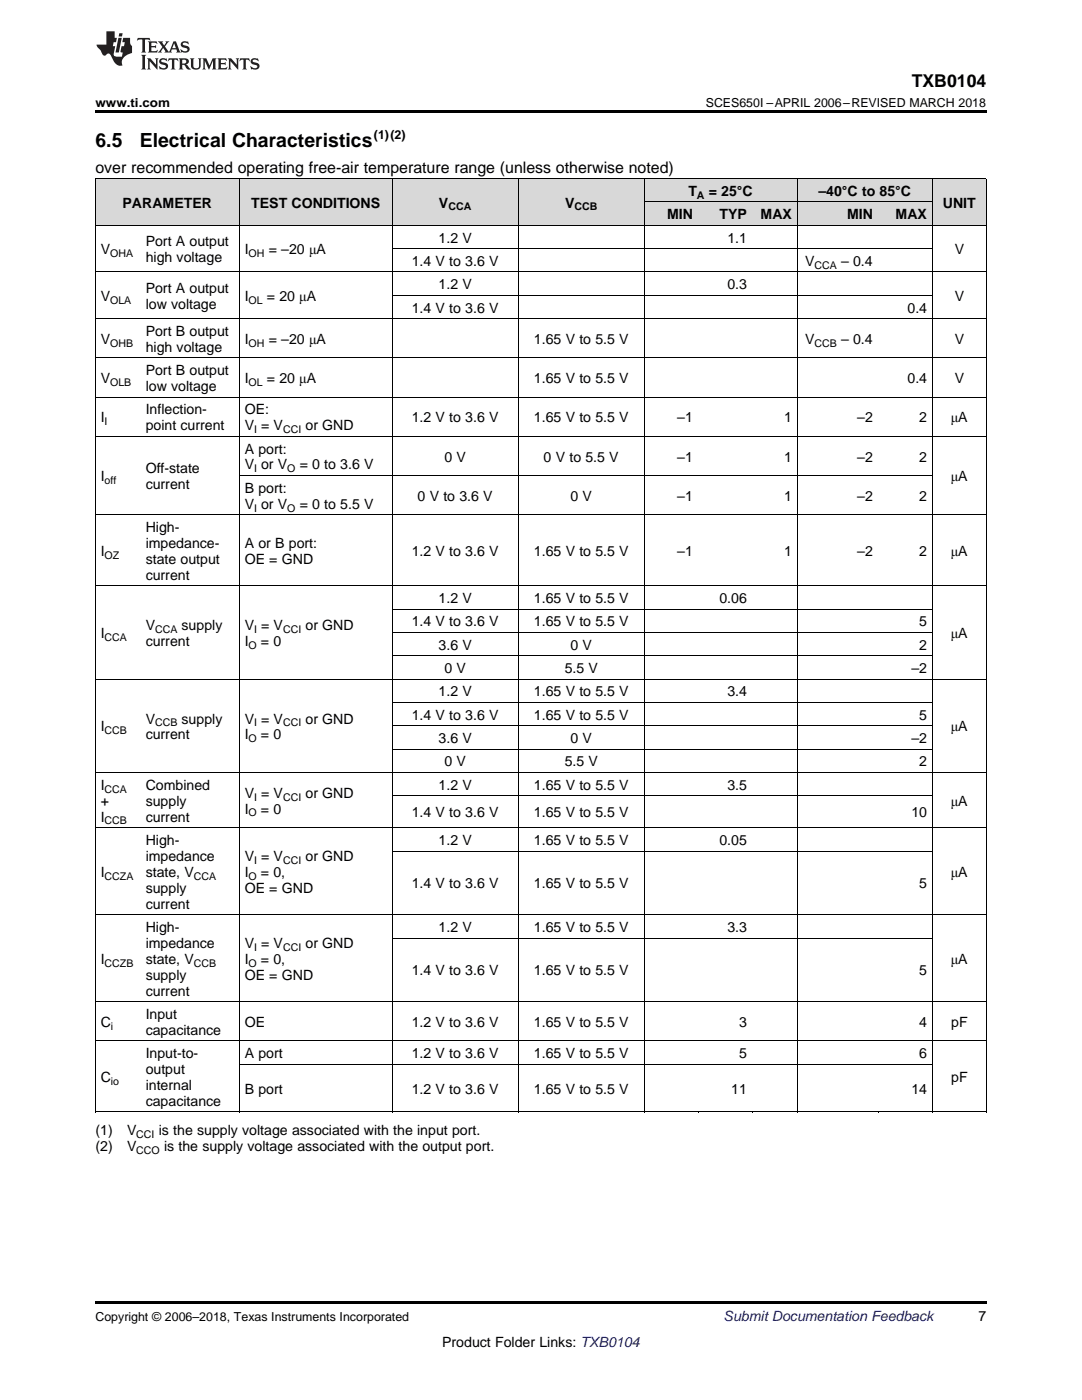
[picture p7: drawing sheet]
<svg xmlns="http://www.w3.org/2000/svg" width="216mm" height="279mm" viewBox="0 0 216 279" stroke-linecap="round" stroke-linejoin="round" font-family="sans-serif">
<defs><g id="words">
<g font-size="3.9">
<text x="19" y="29.3">6.5</text>
<text x="27.9" y="29.3">Electrical Characteristics</text>
</g>
<text font-size="3.5" x="181.9" y="17.3">TXB0104</text>
<text font-size="3.2" x="19" y="34.4">over recommended operating free-air temperature range (unless otherwise noted)</text>
<g font-size="2.8">
<text x="24.4" y="41.4">PARAMETER</text>
<text x="50.1" y="41.4">TEST CONDITIONS</text>
<text x="87.6" y="41.4">V</text>
<text x="112.7" y="41.4">V</text>
<text x="137.4" y="39.1">T</text>
<text x="141.4" y="39.1">= 25°C</text>
<text x="163.3" y="39.1">–40°C to</text>
<text x="175.5" y="39.1">85°C</text>
<text x="188.1" y="41.4">UNIT</text>
<text x="133.1" y="43.7">MIN</text>
<text x="143.5" y="43.7">TYP</text>
<text x="151.8" y="43.7">MAX</text>
<text x="169" y="43.7">MIN</text>
<text x="178.7" y="43.7">MAX</text>
<text x="20.1" y="50.7">V</text>
<text x="29.1" y="49.1">Port A output</text>
<text x="29.1" y="52.3">high voltage</text>
<text x="48.8" y="50.7">I</text>
<text x="53.6" y="50.7">= –20 μA</text>
<text x="82.2" y="53.1">1.4 V to 3.6 V</text>
<text x="87.5" y="48.4">1.2 V</text>
<text x="145.1" y="48.4">1.1</text>
<text x="160.7" y="53.1">V</text>
<text x="167.8" y="53.1">– 0.4</text>
<text x="190.5" y="50.7">V</text>
<text x="29.1" y="58.5">Port A output</text>
<text x="87.5" y="57.7">1.2 V</text>
<text x="145.1" y="57.7">0.3</text>
<text x="20.1" y="60">V</text>
<text x="29.1" y="61.6">low voltage</text>
<text x="48.8" y="60">I</text>
<text x="53.3" y="60">= 20 μA</text>
<text x="82.2" y="62.4">1.4 V to 3.6 V</text>
<text x="181.1" y="62.4">0.4</text>
<text x="190.5" y="60">V</text>
<text x="20.1" y="68.6">V</text>
<text x="29.1" y="67">Port B output</text>
<text x="29.1" y="70.2">high voltage</text>
<text x="48.8" y="68.6">I</text>
<text x="53.6" y="68.6">= –20 μA</text>
<text x="106.5" y="68.6">1.65 V to 5.5 V</text>
<text x="160.7" y="68.6">V</text>
<text x="167.8" y="68.6">– 0.4</text>
<text x="190.5" y="68.6">V</text>
<text x="20.1" y="76.4">V</text>
<text x="29.1" y="74.9">Port B output</text>
<text x="48.8" y="76.4">I</text>
<text x="53.3" y="76.4">= 20 μA</text>
<text x="106.5" y="76.4">1.65 V to 5.5 V</text>
<text x="181.1" y="76.4">0.4</text>
<text x="190.5" y="76.4">V</text>
<text x="29.1" y="78">low voltage</text>
<text x="29.1" y="82.7">Inflection-</text>
<text x="48.8" y="82.7">OE:</text>
<text x="20.1" y="84.3">I</text>
<text x="29.1" y="85.9">point current</text>
<text x="48.8" y="85.9">V = V</text>
<text x="61" y="85.9">or GND</text>
<text x="82.2" y="84.3">1.2 V to 3.6 V</text>
<text x="106.5" y="84.3">1.65 V to 5.5 V</text>
<text x="135.1" y="84.3">–1</text>
<text x="156.5" y="84.3">1</text>
<text x="171.1" y="84.3">–2</text>
<text x="183.4" y="84.3">2</text>
<text x="189.7" y="84.3">μA</text>
<text x="29.1" y="94.4">Off-state</text>
<text x="48.8" y="90.5">A port:</text>
<text x="48.8" y="93.7">V or V</text>
<text x="59.8" y="93.7">= 0 to 3.6 V</text>
<text x="88.7" y="92.1">0 V</text>
<text x="108.5" y="92.1">0 V to 5.5 V</text>
<text x="135.1" y="92.1">–1</text>
<text x="156.5" y="92.1">1</text>
<text x="171.1" y="92.1">–2</text>
<text x="183.4" y="92.1">2</text>
<text x="20.1" y="96">I</text>
<text x="29.1" y="97.6">current</text>
<text x="48.8" y="98.4">B port:</text>
<text x="48.8" y="101.5">V or V</text>
<text x="59.8" y="101.5">= 0 to 5.5 V</text>
<text x="83.3" y="99.9">0 V to 3.6 V</text>
<text x="113.8" y="99.9">0 V</text>
<text x="135.1" y="99.9">–1</text>
<text x="156.5" y="99.9">1</text>
<text x="171.1" y="99.9">–2</text>
<text x="183.4" y="99.9">2</text>
<text x="189.7" y="96">μA</text>
<text x="29.1" y="106.2">High-</text>
<text x="20.1" y="110.9">I</text>
<text x="29.1" y="109.4">impedance-</text>
<text x="29.1" y="112.5">state output</text>
<text x="48.8" y="109.4">A or B port:</text>
<text x="48.8" y="112.5">OE = GND</text>
<text x="82.2" y="110.9">1.2 V to 3.6 V</text>
<text x="106.5" y="110.9">1.65 V to 5.5 V</text>
<text x="135.1" y="110.9">–1</text>
<text x="156.5" y="110.9">1</text>
<text x="171.1" y="110.9">–2</text>
<text x="183.4" y="110.9">2</text>
<text x="189.7" y="110.9">μA</text>
<text x="29.1" y="115.7">current</text>
<text x="29.1" y="125.8">V</text>
<text x="36.2" y="125.8">supply</text>
<text x="48.8" y="125.8">V = V</text>
<text x="61" y="125.8">or GND</text>
<text x="82.2" y="125">1.4 V to 3.6 V</text>
<text x="87.5" y="120.4">1.2 V</text>
<text x="106.5" y="120.4">1.65 V to 5.5 V</text>
<text x="106.5" y="125">1.65 V to 5.5 V</text>
<text x="143.5" y="120.4">0.06</text>
<text x="183.4" y="125">5</text>
<text x="20.1" y="127.4">I</text>
<text x="29.1" y="128.9">current</text>
<text x="48.8" y="128.9">I</text>
<text x="52.1" y="128.9">= 0</text>
<text x="87.5" y="129.7">3.6 V</text>
<text x="113.8" y="129.7">0 V</text>
<text x="183.4" y="129.7">2</text>
<text x="189.7" y="127.4">μA</text>
<text x="88.7" y="134.3">0 V</text>
<text x="112.7" y="134.3">5.5 V</text>
<text x="181.9" y="134.3">–2</text>
<text x="82.2" y="143.7">1.4 V to 3.6 V</text>
<text x="87.5" y="139">1.2 V</text>
<text x="106.5" y="139">1.65 V to 5.5 V</text>
<text x="106.5" y="143.7">1.65 V to 5.5 V</text>
<text x="145.1" y="139">3.4</text>
<text x="183.4" y="143.7">5</text>
<text x="20.1" y="146">I</text>
<text x="29.1" y="144.4">V</text>
<text x="29.1" y="147.6">current</text>
<text x="36.2" y="144.4">supply</text>
<text x="48.8" y="144.4">V = V</text>
<text x="48.8" y="147.6">I</text>
<text x="52.1" y="147.6">= 0</text>
<text x="61" y="144.4">or GND</text>
<text x="87.5" y="148.3">3.6 V</text>
<text x="113.8" y="148.3">0 V</text>
<text x="181.9" y="148.3">–2</text>
<text x="189.7" y="146">μA</text>
<text x="88.7" y="153">0 V</text>
<text x="112.7" y="153">5.5 V</text>
<text x="183.4" y="153">2</text>
<text x="20.1" y="157.6">I</text>
<text x="20.1" y="160.8">+</text>
<text x="29.1" y="157.6">Combined</text>
<text x="29.1" y="160.8">supply</text>
<text x="48.8" y="159.2">V = V</text>
<text x="61" y="159.2">or GND</text>
<text x="87.5" y="157.6">1.2 V</text>
<text x="106.5" y="157.6">1.65 V to 5.5 V</text>
<text x="145.1" y="157.6">3.5</text>
<text x="189.7" y="160.8">μA</text>
<text x="20.1" y="164">I</text>
<text x="29.1" y="164">current</text>
<text x="48.8" y="162.4">I</text>
<text x="52.1" y="162.4">= 0</text>
<text x="82.2" y="163.1">1.4 V to 3.6 V</text>
<text x="106.5" y="163.1">1.65 V to 5.5 V</text>
<text x="181.9" y="163.1">10</text>
<text x="29.1" y="168.6">High-</text>
<text x="29.1" y="171.8">impedance</text>
<text x="48.8" y="171.8">V = V</text>
<text x="61" y="171.8">or GND</text>
<text x="87.5" y="168.6">1.2 V</text>
<text x="106.5" y="168.6">1.65 V to 5.5 V</text>
<text x="143.5" y="168.6">0.05</text>
<text x="20.1" y="175">I</text>
<text x="29.1" y="175">state, V</text>
<text x="29.1" y="178.2">supply</text>
<text x="48.8" y="175">I</text>
<text x="48.8" y="178.2">OE = GND</text>
<text x="52.1" y="175">= 0,</text>
<text x="82.2" y="177.3">1.4 V to 3.6 V</text>
<text x="106.5" y="177.3">1.65 V to 5.5 V</text>
<text x="183.4" y="177.3">5</text>
<text x="189.7" y="175">μA</text>
<text x="29.1" y="181.3">current</text>
<text x="29.1" y="186">High-</text>
<text x="87.5" y="186">1.2 V</text>
<text x="106.5" y="186">1.65 V to 5.5 V</text>
<text x="145.1" y="186">3.3</text>
<text x="29.1" y="189.2">impedance</text>
<text x="48.8" y="189.2">V = V</text>
<text x="61" y="189.2">or GND</text>
<text x="20.1" y="192.3">I</text>
<text x="29.1" y="192.3">state, V</text>
<text x="29.1" y="195.5">supply</text>
<text x="48.8" y="192.3">I</text>
<text x="48.8" y="195.5">OE = GND</text>
<text x="52.1" y="192.3">= 0,</text>
<text x="82.2" y="194.7">1.4 V to 3.6 V</text>
<text x="106.5" y="194.7">1.65 V to 5.5 V</text>
<text x="183.4" y="194.7">5</text>
<text x="189.7" y="192.3">μA</text>
<text x="29.1" y="198.7">current</text>
<text x="29.1" y="203.3">Input</text>
<text x="20.1" y="204.9">C</text>
<text x="29.1" y="206.5">capacitance</text>
<text x="48.8" y="204.9">OE</text>
<text x="82.2" y="204.9">1.2 V to 3.6 V</text>
<text x="106.5" y="204.9">1.65 V to 5.5 V</text>
<text x="147.5" y="204.9">3</text>
<text x="183.4" y="204.9">4</text>
<text x="189.8" y="204.9">pF</text>
<text x="20.1" y="215.9">C</text>
<text x="29.1" y="211.2">Input-to-</text>
<text x="29.1" y="214.3">output</text>
<text x="48.8" y="211.2">A port</text>
<text x="82.2" y="211.2">1.2 V to 3.6 V</text>
<text x="106.5" y="211.2">1.65 V to 5.5 V</text>
<text x="147.5" y="211.2">5</text>
<text x="183.4" y="211.2">6</text>
<text x="189.8" y="215.9">pF</text>
<text x="29.1" y="217.5">internal</text>
<text x="29.1" y="220.7">capacitance</text>
<text x="48.8" y="218.3">B port</text>
<text x="82.2" y="218.3">1.2 V to 3.6 V</text>
<text x="106.5" y="218.3">1.65 V to 5.5 V</text>
<text x="145.9" y="218.3">11</text>
<text x="181.9" y="218.3">14</text>
<text x="19" y="226.6">(1)</text>
<text x="25.4" y="226.6">V</text>
<text x="31.7" y="226.6">is the supply voltage associated with the input port.</text>
<text x="19" y="229.7">(2)</text>
<text x="25.4" y="229.7">V</text>
<text x="32.7" y="229.7">is the supply voltage associated with the output port.</text>
<text x="195.3" y="263.6">7</text>
<text x="88.2" y="268.9">Product Folder Links: TXB0104</text>
</g>
<text font-size="2.8" fill="#0000c8" x="144.4" y="263.6">Submit Documentation Feedback</text>
<g font-size="2.5">
<text x="19" y="21.4">www.ti.com</text>
<text x="140.8" y="21.4">SCES650I –APRIL 2006–REVISED MARCH 2018</text>
<text x="74.6" y="27.7">(1)(2)</text>
<text x="19" y="263.6">Copyright © 2006–2018, Texas Instruments Incorporated</text>
</g>
<g font-size="2.1">
<text x="89.5" y="42">CCA</text>
<text x="114.6" y="42">CCB</text>
<text x="139.1" y="39.7">A</text>
<text x="22" y="51.3">OHA</text>
<text x="49.6" y="51.3">OH</text>
<text x="162.5" y="53.6">CCA</text>
<text x="22" y="60.6">OLA</text>
<text x="49.6" y="60.6">OL</text>
<text x="22" y="69.2">OHB</text>
<text x="49.6" y="69.2">OH</text>
<text x="162.5" y="69.2">CCB</text>
<text x="22" y="77">OLB</text>
<text x="49.6" y="77">OL</text>
<text x="20.9" y="84.8">I</text>
<text x="50.7" y="86.4">I</text>
<text x="56.5" y="86.4">CCI</text>
<text x="50.7" y="94.3">I</text>
<text x="57.3" y="94.3">O</text>
<text x="20.9" y="96.6">off</text>
<text x="50.7" y="102.1">I</text>
<text x="57.3" y="102.1">O</text>
<text x="20.9" y="111.5">OZ</text>
<text x="20.9" y="127.9">CCA</text>
<text x="30.9" y="126.3">CCA</text>
<text x="49.6" y="129.5">O</text>
<text x="50.7" y="126.3">I</text>
<text x="56.5" y="126.3">CCI</text>
<text x="20.9" y="146.5">CCB</text>
<text x="30.9" y="145">CCB</text>
<text x="49.6" y="148.1">O</text>
<text x="50.7" y="145">I</text>
<text x="56.5" y="145">CCI</text>
<text x="20.9" y="158.2">CCA</text>
<text x="50.7" y="159.8">I</text>
<text x="56.5" y="159.8">CCI</text>
<text x="20.9" y="164.5">CCB</text>
<text x="49.6" y="162.9">O</text>
<text x="50.7" y="172.4">I</text>
<text x="56.5" y="172.4">CCI</text>
<text x="20.9" y="175.5">CCZA</text>
<text x="38.7" y="175.5">CCA</text>
<text x="49.6" y="175.5">O</text>
<text x="50.7" y="189.7">I</text>
<text x="56.5" y="189.7">CCI</text>
<text x="20.9" y="192.9">CCZB</text>
<text x="38.7" y="192.9">CCB</text>
<text x="49.6" y="192.9">O</text>
<text x="22.1" y="205.5">i</text>
<text x="22.1" y="216.5">io</text>
<text x="27.2" y="227.1">CCI</text>
<text x="27.2" y="230.3">CCO</text>
</g>
</g></defs>
<g fill="#d8d8d8">
<path d="M19 35.7h9v9.3h-9z"/>
<path d="M28 35.7h19.8v9.3h-19.8z"/>
<path d="M47.8 35.7h30.5v9.3h-30.5z"/>
<path d="M78.3 35.7h25.1v9.3h-25.1z"/>
<path d="M103.4 35.7h25.2v9.3h-25.2z"/>
<path d="M186.1 35.7h10.7v9.3h-10.7z"/>
<path d="M128.6 40.4h10.7v4.6h-10.7z"/>
<path d="M139.3 40.4h10.8v4.6h-10.8z"/>
<path d="M150.1 40.4h9v4.6h-9z"/>
<path d="M159.1 40.4h16.2v4.6h-16.2z"/>
<path d="M175.3 40.4h10.8v4.6h-10.8z"/>
<path d="M128.6 35.7h10.7v4.7h-10.7z"/>
<path d="M139.3 35.7h10.8v4.7h-10.8z"/>
<path d="M150.1 35.7h9v4.7h-9z"/>
<path d="M159.1 35.7h16.2v4.7h-16.2z"/>
<path d="M175.3 35.7h10.8v4.7h-10.8z"/>
</g>
<g fill="#000">
<path d="M19 22h177.8v.5h-177.8zM19 221.9l.2 .1zM47.7 221.9l.1 .1zM78.2 221.9l.1 .1zM103.3 221.9l.1 .1zM128.5 221.9l.1 .1zM139.2 221.9l.1 .1zM150 221.9l.1 .1zM159 221.9l.1 .1zM175.2 221.9l.1 .1zM185.9 221.9l.2 .1zM196.7 221.9l.1 .1z"/>
<path d="M19 259.7h177.8v.5h-177.8z"/>
</g>
<g fill="none" stroke="#000" stroke-width=".2">
<path d="M19 35.6h177.8M19.1 35.7v186.3M47.7 35.7v186.3M78.2 35.7v186.3M103.4 35.7v186.3M128.5 35.7v186.3M159 35.7v186.3M186 35.7v186.3M196.8 35.7v186.3M19 54.3h177.8M19 45h177.8M78.3 58.9h107.8"/>
<path d="M78.3 49.6h107.8M128.6 40.3h57.4M19 79.3h177.8M19 71.4h177.8M19 63.6h177.8M19 87.1h177.8M47.8 94.9h138.3M19 116.9h177.8M19 102.7h177.8M19 135.6h177.8M78.3 130.9h107.8M78.3 126.2h107.8"/>
<path d="M78.3 121.6h107.8M19 154.2h177.8M78.3 158.8h107.8M78.3 149.5h107.8M78.3 144.9h107.8M78.3 140.2h107.8M19 165.2h177.8M78.3 169.8h107.8M19 199.9h177.8M19 182.5h177.8M78.3 187.2h107.8M19 207.7h177.8"/>
<path d="M47.8 212.4h138.3M19 221.9h177.8"/>
</g>
<g fill="#231f20">
<path d="M27.5 7.6l-.1 .5 .4-.2h.6v.1v2.1l-.2 .4h1l-.3-.4v-2.1l.1-.1h.5l.5 .2-.2-.5zM29.5 8.3l.2 .3v1.5l-.2 .4h1.8l.2-.6a1.04 1.04 0 0 1-1.3 .2v-.7h.6l.3 .2v-.6l-.3 .2h-.6v-.6l.8-.1 .4 .3-.2-.5zM31.5 8.3l.9 1.1-.9 1.1h.8l-.2-.2 .5-.7 .4 .7-.2 .2h1.5l-.1-.2 .1-.4h.9l.1 .4-.2 .2h1l-.3-.3-.7-1.9h-.5l-.9 2-.8-1 .9-1h-.8l.1 .3-.3 .5-.4-.6 .2-.2zM34.7 8.6l.4 1h-.7zM36.3 8.4a.63 .63 0 0 0-.2 .7 .63 .63 0 0 0 .6 .4l.6 .2 .1 .2a.75 .75 0 0 1-.7 .4 .75 .75 0 0 1-.6-.5l.1 .7 .1-.1a1.11 1.11 0 0 0 1.5-.6 1.13 1.13 0 0 0-1.2-.8l-.1-.4a1.04 1.04 0 0 1 1.2 .2l-.2-.5-.1 .1-.5-.2zM28.2 10.9l.2 .4v2.2l-.2 .4h1l-.3-.4v-2.2l.3-.4zM29.3 11.6l.3 .4v1.5l-.3 .4h.8l-.2-.4v-1.3l1.5 1.7v-1.9l.2-.4h-.7l.2 .4v.9l-1.1-1.3zM32 11.8a.62 .62 0 0 0-.2 .7 .62 .62 0 0 0 .6 .4l.6 .1 .1 .3a.76 .76 0 0 1-.7 .3 .76 .76 0 0 1-.6-.4l.1 .7 .1-.1a1.11 1.11 0 0 0 1.5-.6 1.13 1.13 0 0 0-1.2-.8l-.1-.4a1.04 1.04 0 0 1 1.2 .2l-.2-.6-.1 .1-.5-.1zM33.7 11.6l-.2 .6a.61 .61 0 0 1 .8-.3v1.6l-.2 .4h.9l-.2-.4v-1.6a.63 .63 0 0 1 .8 .3l-.2-.6zM35.6 11.6l.3 .4v1.5l-.3 .4h1l-.2-.2v-.8l.5 .2a.76 .76 0 0 0 1.2 .7l-1-1a.58 .58 0 0 0 .6-.5 .58 .58 0 0 0-.5-.6zM36.4 11.9h.1a.45 .45 0 0 1 .5 .1 .45 .45 0 0 1 .1 .5l-.7 .2zM37.9 11.6l.2 .2a2.17 2.17 0 0 0 .3 1.9 .99 .99 0 0 0 1.6-.6v-1.1l.2-.4h-.7l.2 .2a1.92 1.92 0 0 1-.2 1.8 .6 .6 0 0 1-.9-.5v-1.1l.2-.4zM40.4 11.6l.2 .4v1.5l-.2 .4h.7l-.2-.4v-1.4l.8 1.8 .8-1.8v1.4l-.2 .4h.9l-.2-.4v-1.5l.2-.4h-.8l-.6 1.5-.6-1.5zM43.4 11.6l.2 .4v1.5l-.2 .4h1.8l.2-.6a1.04 1.04 0 0 1-1.3 .1v-.6h.5l.4 .2v-.6l-.4 .2h-.5v-.7h.8l.3 .3-.1-.6zM45.5 11.6l.2 .4v1.5l-.2 .4h.7l-.2-.4v-1.3l1.5 1.7v-1.9l.2-.4h-.7l.2 .4v.9l-1.1-1.3zM47.9 11.6l-.1 .6a.61 .61 0 0 1 .8-.3v1.6l-.3 .4h1l-.3-.4 .1-1.6a.63 .63 0 0 1 .7 .3l-.1-.6zM50.2 11.8a.62 .62 0 0 0-.2 .7 .62 .62 0 0 0 .6 .4l.6 .1 .2 .3a.76 .76 0 0 1-.8 .3 .76 .76 0 0 1-.6-.4l.1 .7 .2-.1a1.11 1.11 0 0 0 1.5-.6 1.13 1.13 0 0 0-1.3-.8l-.1-.4a1.04 1.04 0 0 1 1.2 .2l-.1-.6-.2 .1-.5-.1z"/>
<path d="M21.2 6.3v2.6h-1.9l.1 .4 .7 .9a.91 .91 0 0 0 1 .8 .56 .56 0 0 1 .5-.3 .56 .56 0 0 1 .5 .3l.4 .8a1.53 1.53 0 0 0 1.9 1.2 1.54 1.54 0 0 1 1-2.1l.9-.3v-1.4a1.52 1.52 0 0 1-.3-1.6h-1.4l-.2 .8h.5l-.2 .8h-.4l-.2 1v.2l.4 .1-.2 .8a1.93 1.93 0 0 1-1.6-.3l.3-1.8h-.5l.2-.8h.4l.2-.8h-.4v-1.3zM23.6 7.6l-.6 2.9h.7l.6-2.9zM23.8 6.6l-.1 .7h.6l.2-.7z"/>
</g>
<use href="#words"/>
</svg>
